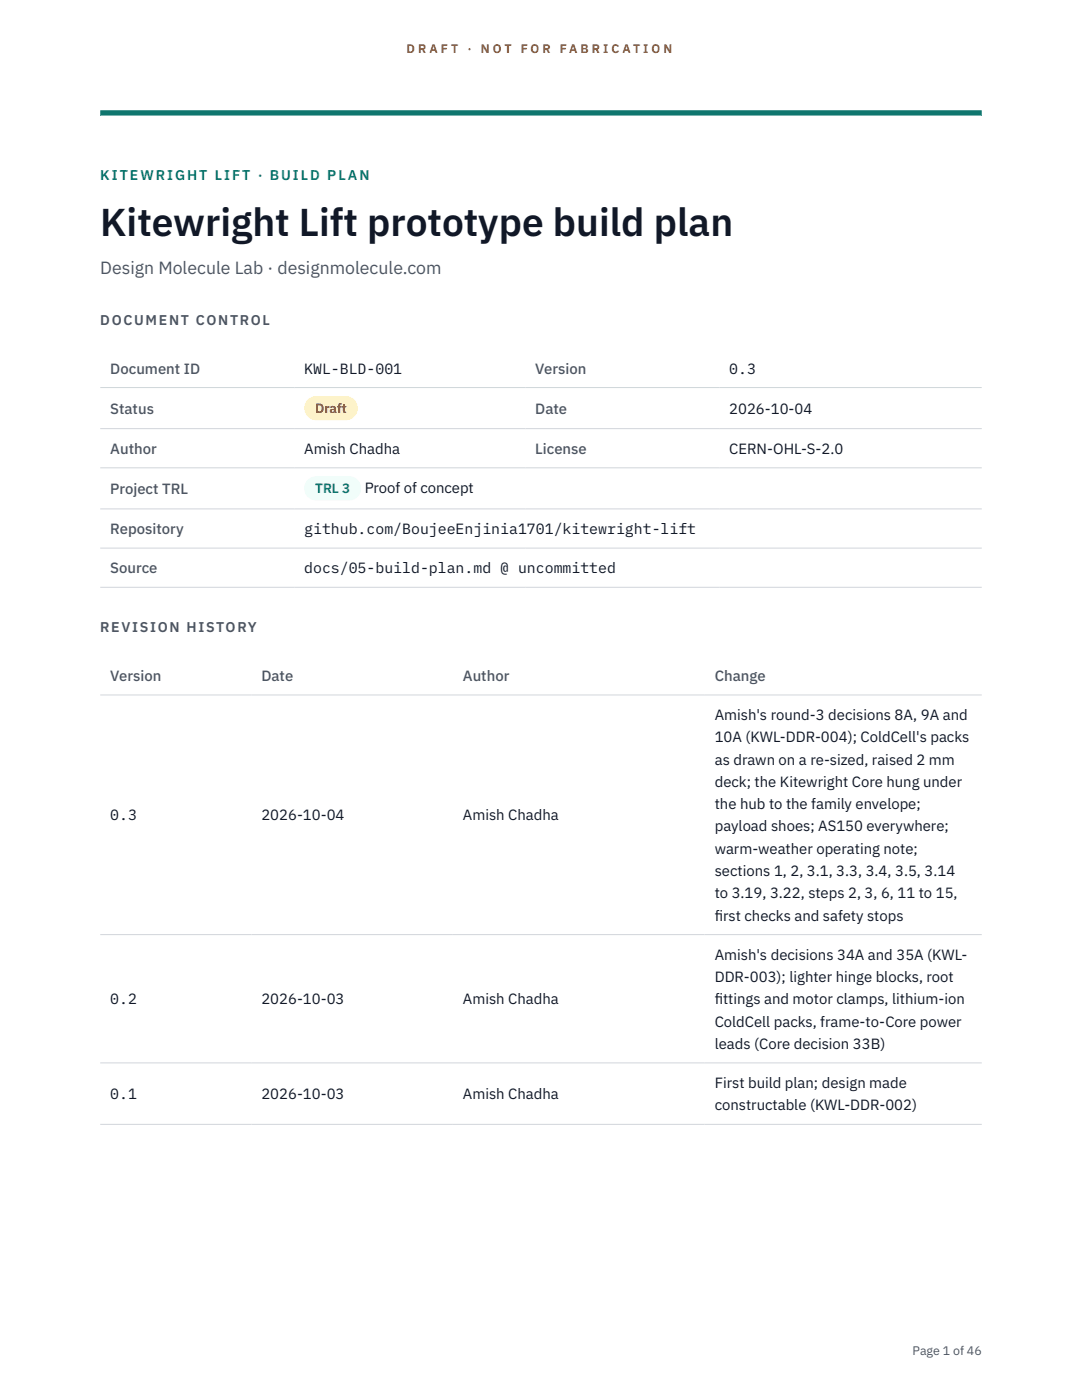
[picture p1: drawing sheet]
<svg xmlns="http://www.w3.org/2000/svg" width="216mm" height="279mm" viewBox="0 0 216 279" stroke-linecap="round" stroke-linejoin="round" font-family="sans-serif">
<defs><g id="words">
<text font-size="7.8" fill="#111827" x="20" y="47.1">Kitewright Lift prototype build plan</text>
<text font-size="3.5" fill="#4b5563" x="20" y="54.6">Design Molecule Lab · designmolecule.com</text>
<g font-size="3" fill="#4b5563">
<text x="22" y="74.5">Document ID</text>
<text x="106.8" y="74.5">Version</text>
<text x="22" y="82.6">Status</text>
<text x="106.8" y="82.6">Date</text>
<text x="22" y="90.6">Author</text>
<text x="106.8" y="90.6">License</text>
<text x="22" y="98.6">Project TRL</text>
<text x="22" y="106.6">Repository</text>
<text x="22" y="114.4">Source</text>
<text x="22" y="135.9">Version</text>
<text x="52.2" y="135.9">Date</text>
<text x="92.4" y="135.9">Author</text>
<text x="142.6" y="135.9">Change</text>
</g>
<g font-size="3" fill="#111827">
<text x="60.7" y="74.5">KWL-BLD-001</text>
<text x="145.5" y="74.5">0.3</text>
<text x="145.5" y="82.6">2026-10-04</text>
<text x="60.7" y="90.6">Amish Chadha</text>
<text x="145.5" y="90.6">CERN-OHL-S-2.0</text>
<text x="72.8" y="98.5">Proof of concept</text>
<text x="60.7" y="106.6">github.com/BoujeeEnjinia1701/kitewright-lift</text>
<text x="60.7" y="114.4">docs/05-build-plan.md @ uncommitted</text>
<text x="142.6" y="143.7">Amish's round-3 decisions 8A, 9A and</text>
<text x="142.6" y="148.2">10A (KWL-DDR-004); ColdCell's packs</text>
<text x="142.6" y="152.6">as drawn on a re-sized, raised 2 mm</text>
<text x="142.6" y="157.1">deck; the Kitewright Core hung under</text>
<text x="142.6" y="161.5">the hub to the family envelope;</text>
<text x="22" y="163.7">0.3</text>
<text x="52.2" y="163.7">2026-10-04</text>
<text x="92.4" y="163.7">Amish Chadha</text>
<text x="142.6" y="165.9">payload shoes; AS150 everywhere;</text>
<text x="142.6" y="170.4">warm-weather operating note;</text>
<text x="142.6" y="174.8">sections 1, 2, 3.1, 3.3, 3.4, 3.5, 3.14</text>
<text x="142.6" y="179.3">to 3.19, 3.22, steps 2, 3, 6, 11 to 15,</text>
<text x="142.6" y="183.7">f</text>
<text x="142.6" y="183.7">irst checks and safety stops</text>
<text x="142.6" y="191.5">Amish's decisions 34A and 35A (KWL-</text>
<text x="142.6" y="196">DDR-003); lighter hinge blocks, root</text>
<text x="22" y="200.4">0.2</text>
<text x="52.2" y="200.4">2026-10-03</text>
<text x="92.4" y="200.4">Amish Chadha</text>
<text x="142.6" y="200.4">f</text>
<text x="142.6" y="200.4">ittings and motor clamps, lithium-ion</text>
<text x="142.6" y="204.9">ColdCell packs, frame-to-Core power</text>
<text x="142.6" y="209.3">leads (Core decision 33B)</text>
<text x="22" y="219.4">0.1</text>
<text x="52.2" y="219.4">2026-10-03</text>
<text x="92.4" y="219.4">Amish Chadha</text>
<text x="142.6" y="217.1">First build plan; design made</text>
<text x="142.6" y="221.6">constructable (KWL-DDR-002)</text>
</g>
<text font-size="2.8" fill="#0f766e" x="20" y="36">KITEWRIGHT LIFT · BUILD PLAN</text>
<g font-size="2.8" fill="#4b5563">
<text x="20" y="64.8">DOCUMENT CONTROL</text>
<text x="20" y="126.2">REVISION HISTORY</text>
</g>
<text font-size="2.7" fill="#92400e" x="62.9" y="82.5">Draft</text>
<text font-size="2.7" fill="#0f766e" x="62.9" y="98.5">TRL 3</text>
<g font-size="2.5" fill="#b45309">
<text x="81.1" y="10.5">D R A F T</text>
<text x="93.3" y="10.5">·</text>
<text x="95.9" y="10.5">N O T</text>
<text x="103.9" y="10.5">F O R</text>
<text x="111.7" y="10.5">F A B R I C A T I O N</text>
</g>
<text font-size="2.5" fill="#4b5563" x="182.1" y="270.3">Page 1 of 46</text>
</g></defs>
<path d="M20 23.1h175.9zM20 22h175.9v1.1h-175.9z" fill-rule="evenodd" fill="#0f766e"/>
<path d="M20 77.3h175.9M20 85.5h175.9M20 93.4h175.9M20 101.6h175.9M20 109.4h175.9M20 117.2h175.9M20 138.7h175.9M20 186.5h175.9M20 212.1h175.9M20 224.4h175.9" fill="none" stroke="#d1d5db" stroke-width=".2"/>
<path d="M60.7 79h10.7v4.9h-10.7z" fill="#fef3c7"/>
<path d="M60.7 95.1h11.4v4.8h-11.4z" fill="#f0fdfa"/>
<use href="#words"/>
</svg>
